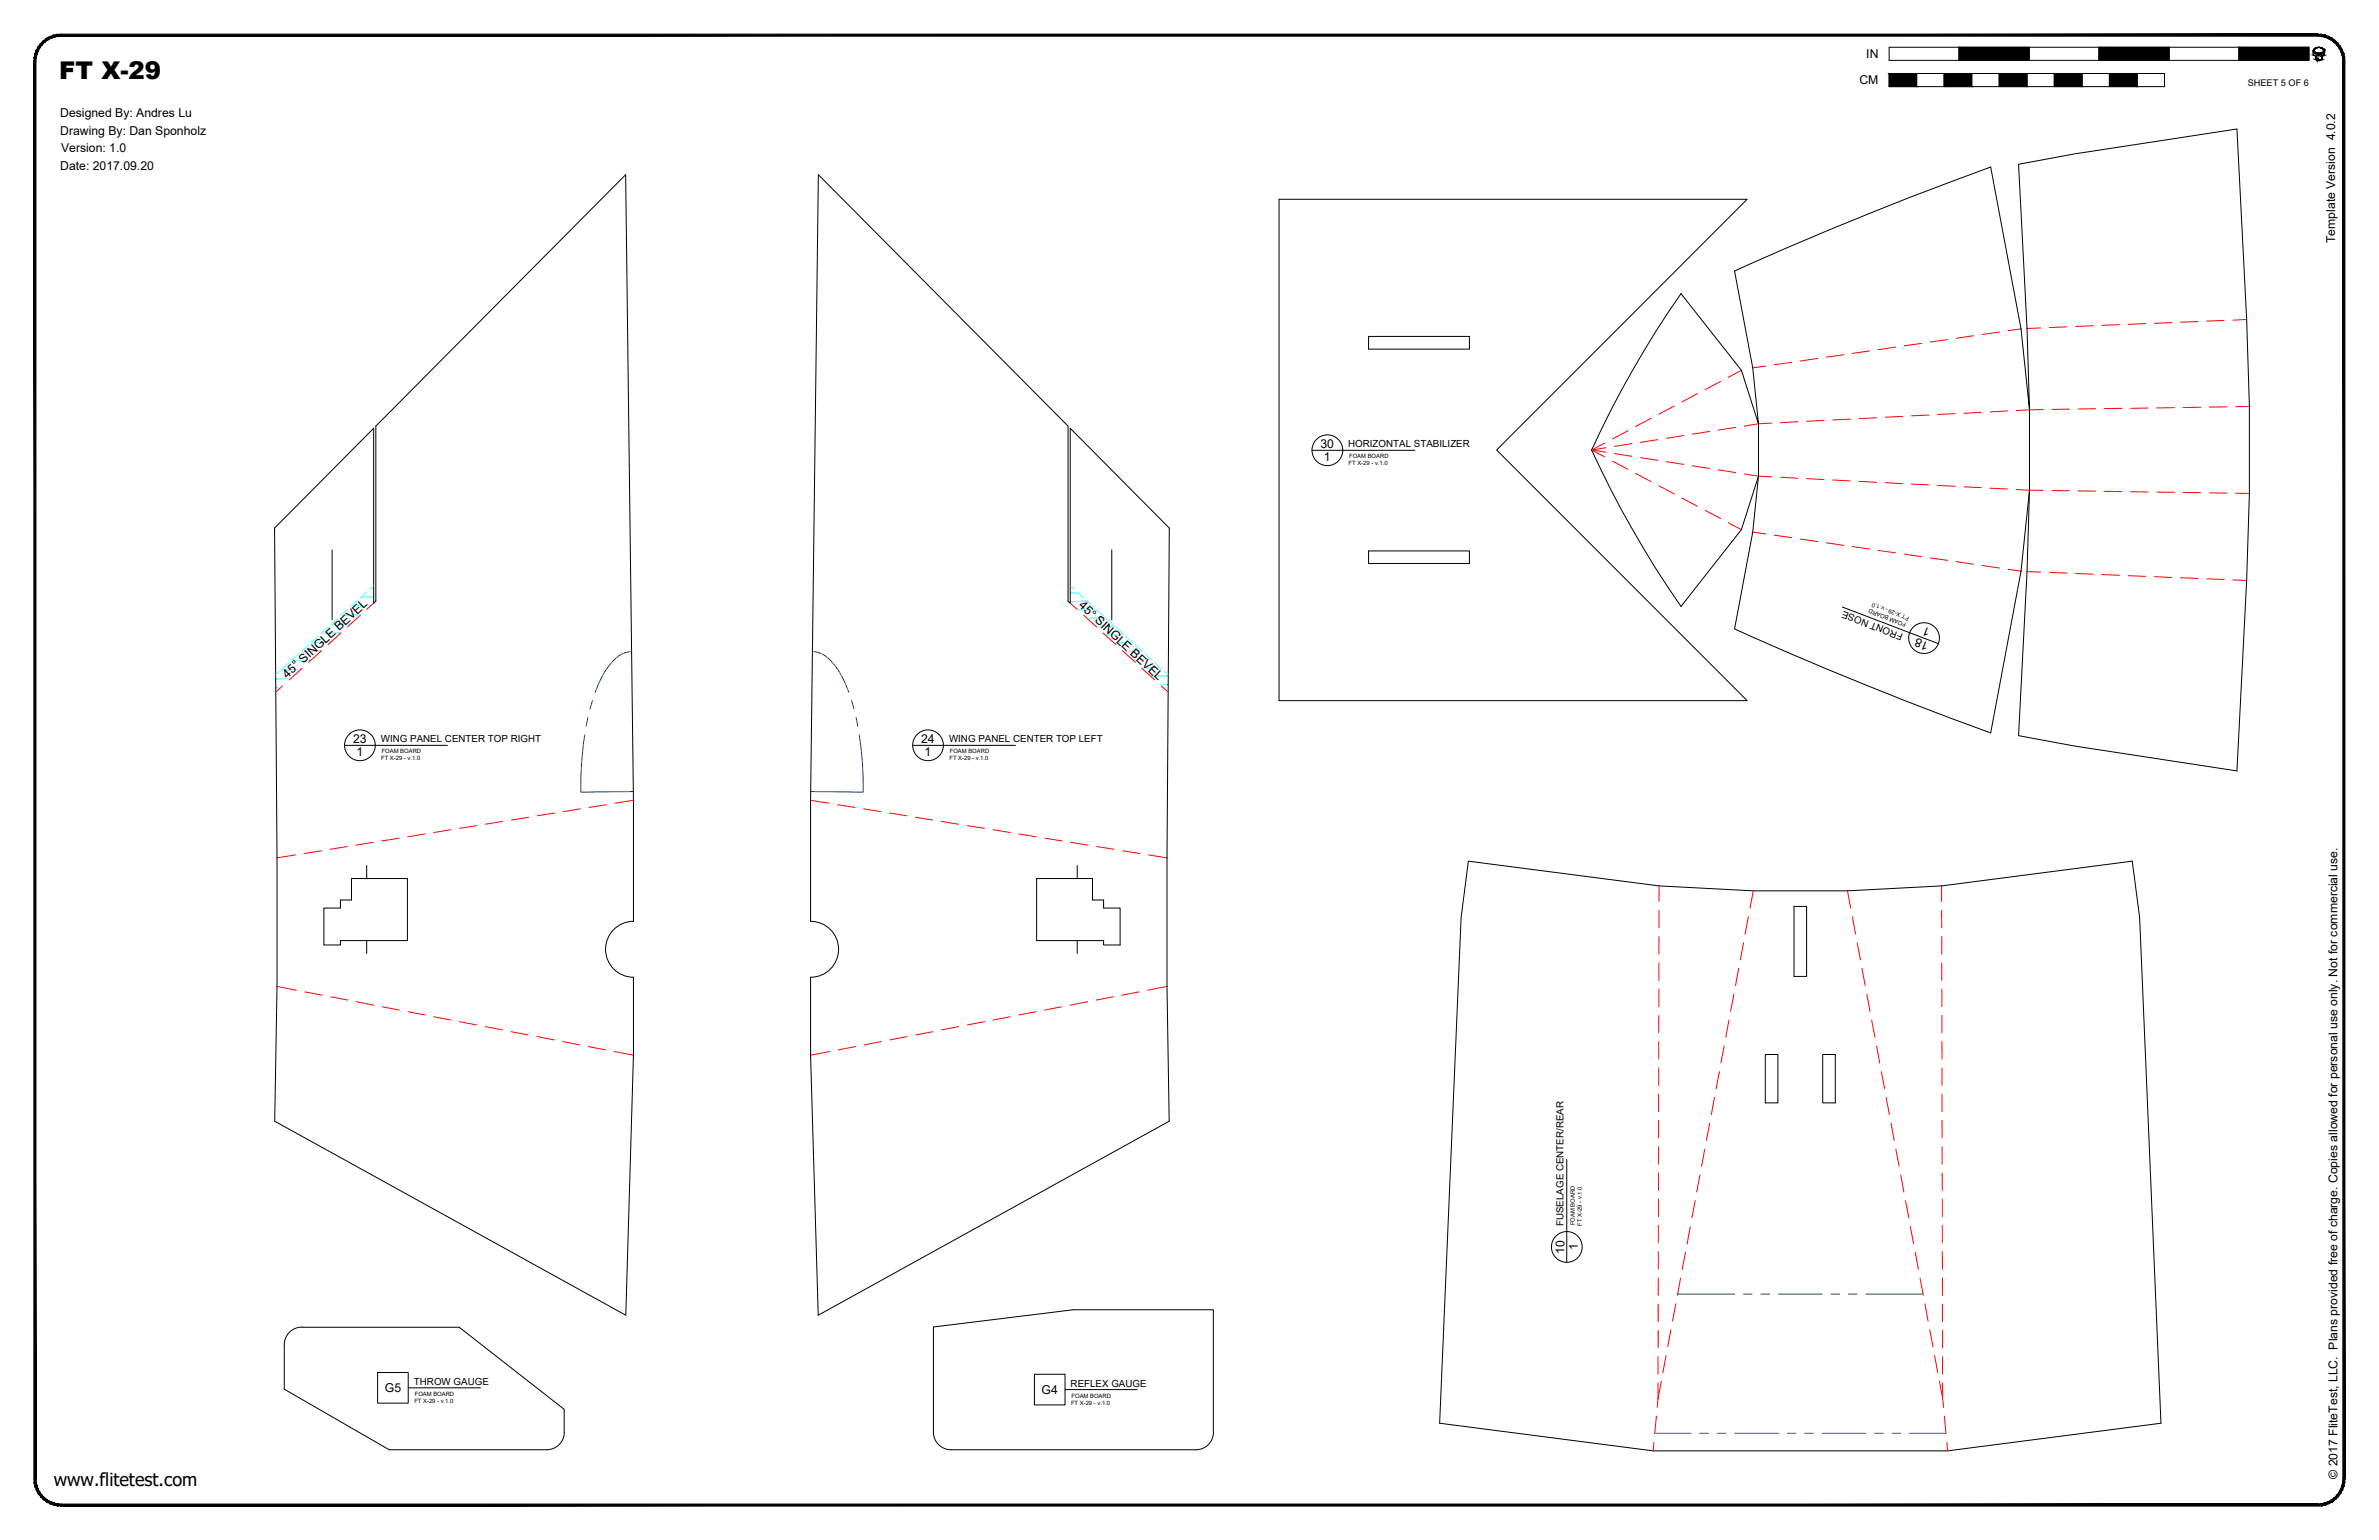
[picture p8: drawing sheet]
<svg xmlns="http://www.w3.org/2000/svg" width="864mm" height="559mm" viewBox="0 0 864 559" stroke-linecap="round" stroke-linejoin="round" font-family="sans-serif">
<defs><g id="words">
<text font-size="8.9" x="21.5" y="28.8">FT X-29</text>
<text font-size="6.6" x="19.5" y="539.1">www.flitetest.com</text>
<g font-size="4.4">
<text x="677.5" y="21.1">IN</text>
<text x="675" y="30.6">CM</text>
<text x="21.9" y="42.5">Designed By: Andres Lu</text>
<text x="21.9" y="48.9">Drawing By: Dan Sponholz</text>
<text x="22.2" y="55.2">Version: 1.0</text>
<text x="21.9" y="61.6">Date: 2017.09.20</text>
<text x="847.7" y="88.2" transform="rotate(-90 847.7 88.2)">Template Version 4.0.2</text>
<text x="479.3" y="162.6">30</text>
<text x="480.6" y="167.4">1</text>
<text x="391.3" y="220.1" transform="rotate(43 391.3 220.1)">45° SINGLE BEVEL</text>
<text x="700.5" y="233.2" transform="rotate(-159 700.5 233.2)">18</text>
<text x="701" y="228.3" transform="rotate(-159 701 228.3)">1</text>
<text x="104.3" y="246.2" transform="rotate(-42 104.3 246.2)">45° SINGLE BEVEL</text>
<text x="128.1" y="269.7">23</text>
<text x="334.4" y="269.7">24</text>
<text x="129.4" y="274.4">1</text>
<text x="335.6" y="274.4">1</text>
<text x="567.9" y="455" transform="rotate(-90 567.9 455)">10</text>
<text x="572.7" y="453.7" transform="rotate(-90 572.7 453.7)">1</text>
<text x="139.7" y="505.2">G5</text>
<text x="378.1" y="505.8">G4</text>
<text x="848.5" y="536.6" transform="rotate(-90 848.5 536.6)">© 2017 FliteTest, LLC. Plans provided free of charge. Copies allowed for personal use only. Not for commercial use.</text>
</g>
<g font-size="3.5">
<text x="489.4" y="162.3">HORIZONTAL STABILIZER</text>
<text x="690.9" y="229.9" transform="rotate(-159 690.9 229.9)">FRONT NOSE</text>
<text x="138.3" y="269.3">WING PANEL CENTER TOP RIGHT</text>
<text x="344.5" y="269.3">WING PANEL CENTER TOP LEFT</text>
<text x="567.6" y="444.9" transform="rotate(-90 567.6 444.9)">FUSELAGE CENTER/REAR</text>
<text x="150.3" y="502.4">THROW GAUGE</text>
<text x="388.7" y="503.1">REFLEX GAUGE</text>
</g>
<text font-size="3.3" x="816" y="31.1">SHEET 5 OF 6</text>
<g font-size="2.1">
<text x="489.8" y="166.3">FOAM BOARD</text>
<text x="489.6" y="168.9">FT X-29 - v.1.0</text>
<text x="692.1" y="226" transform="rotate(-159 692.1 226)">FOAM BOARD</text>
<text x="693.1" y="223.7" transform="rotate(-159 693.1 223.7)">FT X-29 - v.1.0</text>
<text x="138.4" y="275.9">FT X-29 - v.1.0</text>
<text x="138.6" y="273.4">FOAM BOARD</text>
<text x="344.6" y="275.9">FT X-29 - v.1.0</text>
<text x="344.8" y="273.4">FOAM BOARD</text>
<text x="571.7" y="444.5" transform="rotate(-90 571.7 444.5)">FOAM BOARD</text>
<text x="574.2" y="444.7" transform="rotate(-90 574.2 444.7)">FT X-29 - v.1.0</text>
<text x="150.4" y="509">FT X-29 - v.1.0</text>
<text x="150.6" y="506.5">FOAM BOARD</text>
<text x="388.8" y="509.7">FT X-29 - v.1.0</text>
<text x="389" y="507.2">FOAM BOARD</text>
</g>
</g></defs>
<!-- layer: 01 CUT -->
<g fill="none" stroke="#000" stroke-width=".36">
<path d="M227.1 63.4l2.8 227 .1 43.9a10.1 10.1 0 0 0-10.2 10.2 10.1 10.1 0 0 0 10.2 10.1l-.1 28.3-2.7 94.3-127.5-70.4 .9-48.9v-46.6l-.9-119.7 35.9-36.2v63.5l.8-.8v-63.5zM464.3 72.3h169.9l-90.9 91 90.9 90.9h-169.9zM496.8 122.1h36.6v4.6h-36.6zM638.3 153.8v19M736.7 148.7v29.2M638.3 172.8l-6.2 19.4-21.9 27.9a376.5 376.5 0 0 1-32.4-56.8 370.2 370.2 0 0 1 32.4-56.8l21.9 27.9 6.2 19.4-2-20.3-6.6-35.1a1286.7 1286.7 0 0 1 92.9-37.8l11 58.7 3.1 29.4-.9-29.5-3-59.6 20.3-3.8 58.9-9 3.6 69.1 .9 31.6v31.6l-.9 31.5-3.6 69.1-58.9-9-20.3-3.8 3-59.5 .9-29.5M638.3 172.8l-2 20.3-6.6 35.1a1286.7 1286.7 0 0 0 92.9 37.7l11-58.6 3.1-29.4M120.6 199.5v25.4M403.6 199.5v25.4M496.8 199.9h36.6v4.6h-36.6zM127.6 318.8h20.3v22.5h-24.3v1.6h-6v-13.4h6v-2.9h4zM133.1 314.1v4.7"/>
<path d="M376.3 318.8h20.3v7.8h4v2.9h6v13.4h-6v-1.6h-24.3zM391 314.1v4.7M533 312.5l69.3 9 34.2 1.7h34.1l34.2-1.7 69.2-9 2.7 20.5 7.8 183.4-77.5 10.1h-106.9l-77.5-10.1 7.8-183.4zM294.2 334.3v-43.9l2.9-227 90.6 91.2v63.5l.8 .8v-63.5l36 36.2-.9 119.7v46.6l.8 48.9-127.4 70.4-2.8-94.3v-28.3M294.3 334.3a10.1 10.1 0 0 1 10.1 10.2 10.1 10.1 0 0 1-10.1 10.1M651.2 328.9h4.6v25.4h-4.6zM133.1 341.3v4.7M391 341.3v4.7M640.8 382.6h4.6v17.6h-4.6zM661.7 382.6h4.5v17.6h-4.5zM109.5 481.6h57.2l38.1 29.8v8.3M109.6 481.6a6.4 6.4 0 0 0-6.4 6.3v16.2l38.1 22h57.1a6.4 6.4 0 0 0 6.4-6.4"/>
<path d="M338.8 519.7v-38.2l50.8-6.2h50.8v44.4M338.8 519.7a6.4 6.4 0 0 0 6.4 6.4h88.9M440.5 519.7a6.4 6.4 0 0 1-6.4 6.4"/>
</g>
<!-- layer: 02 SCORE -->
<g fill="none" stroke="#f00" stroke-width=".36">
<path d="M733.6 119.3l-4.7 .7M740.8 119l-5 .2M750.3 118.6l-6.3 .2M759.8 118.2l-6.3 .3M769.4 117.8l-6.4 .3M778.9 117.4l-6.4 .3M788.4 117.1l-6.3 .2M797.9 116.7l-6.4 .2M807.4 116.3l-6.3 .2M815.6 115.9l-5 .3M624.6 138.4l-5.6 3M632.1 134.4l-4.7 2.5"/>
<path d="M641 132.8l-4.7 .7M650.4 131.4l-6.3 .9M659.8 130.1l-6.3 .9M669.3 128.7l-6.3 .9M678.7 127.3l-6.3 .9M688.1 125.9l-6.3 1M697.5 124.6l-6.3 .9M707 123.2l-6.3 .9M716.4 121.8l-6.3 1M725.8 120.5l-6.3 .9M591 156.3l-5.6 3M599.4 151.8l-5.7 3"/>
<path d="M601.8 159.5l-6.3 1M607.8 147.3l-5.6 3M611.2 158l-6.2 1M616.2 142.9l-5.6 2.9M620.6 156.6l-6.3 .9M630.1 155.1l-6.3 1M643.2 153.5l-4.9 .3-5.1 .8M652.6 153l-6.3 .4M662.2 152.5l-6.4 .4M671.7 152.1l-6.4 .3M681.2 151.6l-6.3 .3M690.7 151.1l-6.3 .3"/>
<path d="M700.2 150.6l-6.3 .3M709.7 150.1l-6.3 .3M719.3 149.6l-6.4 .4M728.7 149.1l-6.3 .4M741.7 148.6l-9.8 .4M751.2 148.5l-6.3 .1M760.7 148.3l-6.3 .1M770.3 148.2l-6.4 .1M779.8 148.1l-6.4 .1M789.3 147.9l-6.3 .1M798.8 147.8l-6.3 .1M808.4 147.6l-6.4 .1"/>
<path d="M816.5 147.5l-5 .1M582.5 160.8l-4.7 2.5 4.7 2.5M583 162.5l-5.2 .8 5.2 .8M585.4 167.3l5.6 3M586.1 164.6l6.3 1M592.4 161l-6.3 1M593.7 171.8l5.7 3M595.5 166.1l6.3 .9M602.2 176.2l5.6 3M605 167.5l6.2 1M614.3 169l6.3 1M623.8 170.5l6.3 1"/>
<path d="M633.2 172l5.1 .8 4.9 .2M646.3 173.2l6.3 .3M655.8 173.7l6.4 .3M665.3 174.2l6.4 .3M674.9 174.7l6.3 .3M684.4 175.2l6.3 .3M693.9 175.7l6.3 .3M703.4 176.1l6.3 .3M712.9 176.6l6.4 .3M722.4 177.1l6.3 .3M731.9 177.6l9.8 .3M744.9 178l6.3 .1"/>
<path d="M754.4 178.1l6.3 .1M763.9 178.3l6.4 .1M773.4 178.4l6.4 .1M783 178.6h6.3M792.5 178.7l6.3 .1M802 178.8l6.4 .1M811.5 179l5 .1M610.6 180.7l5.6 3M619 185.2l5.6 3M627.4 189.7l4.7 2.5M636.3 193.1l4.7 .7M644.1 194.2l6.3 .9"/>
<path d="M653.5 195.6l6.3 .9M663 196.9l6.3 1M672.4 198.3l6.3 .9M681.8 199.7l6.3 .9M135.6 218.9l-2.4 2.2M388.5 218.9l2.5 2.2M691.2 201.1l6.3 .9M700.7 202.4l6.3 .9M710.1 203.8l6.3 .9M719.5 205.2l6.3 .9M728.9 206.6l4.7 .7M735.8 207.4l5 .2"/>
<path d="M744 207.7l6.3 .3M753.5 208.1l6.3 .2M763 208.5l6.4 .2M772.5 208.9l6.4 .2M782.1 209.2l6.3 .3M791.5 209.6l6.4 .3M801.1 210l6.3 .3M810.6 210.4l5 .2M116.7 236.1l-4.7 4.2M123.8 229.7l-4.7 4.2M130.8 223.2l-4.7 4.3M393.4 223.2l4.7 4.3"/>
<path d="M400.4 229.7l4.7 4.2M407.5 236.1l4.7 4.2M102.6 248.9l-2.5 2.3M109.7 242.5l-4.7 4.2M414.5 242.5l4.7 4.2M421.5 248.9l2.6 2.3M173.1 299.6l-6.3 1M182.5 298l-6.3 1.1M191.9 296.6l-6.3 .9M201.3 295l-6.3 1M210.7 293.5l-6.3 1M220.1 292l-6.3 1"/>
<path d="M229.9 290.4l-6.6 1M294.2 290.4l6.7 1M304.1 292l6.3 1M313.5 293.5l6.2 1M322.9 295l6.3 1M332.3 296.6l6.2 .9M341.7 298l6.3 1.1M351.1 299.6l6.2 1M107.3 310.2l-6.7 1.1M116.7 308.7l-6.3 1M126.1 307.2l-6.3 1M135.5 305.6l-6.3 1.1"/>
<path d="M144.9 304.1l-6.3 1M154.3 302.6l-6.3 1M163.7 301.1l-6.3 1M360.5 301.1l6.3 1M369.9 302.6l6.3 1M379.3 304.1l6.3 1M388.7 305.6l6.3 1.1M398.1 307.2l6.3 1M407.5 308.7l6.3 1M416.9 310.2l6.7 1.1M602.2 339.9v6.3M602.2 330.3v6.4"/>
<path d="M602.3 321.5l-.1 5.7M634.7 332.7l-1.2 6.2M636.5 323.2l-1.2 6.3M670.6 323.2l1.2 6.3M672.4 332.7l1.2 6.2M704.8 330.3l.1 6.4M704.8 321.5v5.7M704.9 339.9v6.3M100.6 357.9l7 1.4M110.7 359.9l6.2 1.2M413.5 359.9l-6.2 1.2M423.6 357.9l-7 1.4"/>
<path d="M602.2 349.4v6.3M602.2 358.9v6.4M631.2 351.4l-1.2 6.2M632.9 342l-1.2 6.3M674.2 342l1.2 6.3M675.9 351.4l1.2 6.2M704.9 349.4v6.3M704.9 358.9v6.4M120.1 361.7l6.2 1.2M129.4 363.5l6.2 1.2M138.8 365.3l6.2 1.2M148.1 367.1l6.2 1.2"/>
<path d="M157.5 368.9l6.2 1.2M166.8 370.7l6.2 1.2M176.2 372.5l6.2 1.2M185.5 374.3l6.2 1.2M194.9 376.1l6.2 1.2M204.2 377.9l6.3 1.3M213.6 379.8l6.2 1.1M310.6 379.8l-6.2 1.1M319.9 377.9l-6.2 1.3M329.3 376.1l-6.2 1.2M338.6 374.3l-6.2 1.2M348 372.5l-6.2 1.2"/>
<path d="M357.4 370.7l-6.3 1.2M366.7 368.9l-6.2 1.2M376.1 367.1l-6.2 1.2M385.4 365.3l-6.2 1.2M394.8 363.5l-6.2 1.2M404.1 361.7l-6.2 1.2M602.1 378v6.3M602.2 368.4l-.1 6.4M625.9 379.5l-1.2 6.2M627.6 370.1l-1.1 6.3M629.4 360.8l-1.2 6.2M677.7 360.8l1.1 6.2"/>
<path d="M679.4 370.1l1.2 6.3M681.2 379.5l1.2 6.2M704.9 368.4v6.4M704.9 378l.1 6.3M223 381.5l6.9 1.4M301.2 381.5l-7 1.4M602.1 397v6.4M602.1 387.5v6.3M622.4 398.2l-1.2 6.3M624.2 388.8l-1.2 6.3M682.9 388.8l1.2 6.3M684.7 398.2l1.2 6.3"/>
<path d="M705 387.5v6.3M705 397v6.4M602.1 406.5v6.4M602.1 416.1l-.1 6.3M618.8 417l-1.1 6.2M620.6 407.6l-1.2 6.2M686.5 407.6l1.1 6.2M688.2 417l1.2 6.2M705 406.5v6.4M705 416.1v6.3M602 425.6v6.3M602 435.1v6.4"/>
<path d="M615.4 435.7l-1.2 6.2M617.1 426.3l-1.2 6.2M690 426.3l1.1 6.2M691.7 435.7l1.2 6.2M705 425.6l.1 6.3M705.1 435.1v6.4M602 444.6v6.4M602 454.2v6.3M611.9 454.4l-1.2 6.2M613.6 445l-1.2 6.3M693.5 445l1.2 6.3M695.3 454.4l1.1 6.2"/>
<path d="M705.1 454.2v6.3M705.1 444.6v6.4M601.9 473.2v6.4M602 463.7l-.1 6.3M608.3 473.1l-1.2 6.3M610.1 463.7l-1.2 6.3M697 463.7l1.2 6.3M698.8 473.1l1.1 6.3M705.1 463.7v6.3M705.1 473.2v6.4M601.9 492.3v6.3M601.9 482.7v6.4"/>
<path d="M604.8 491.8l-1.2 6.3M606.5 482.5l-1.1 6.2M700.5 482.5l1.2 6.2M702.2 491.8l1.2 6.3M705.2 482.7v6.4M705.2 492.3v6.3M601.3 513.9l-.6 6.3M601.9 501.8v5.7M601.9 507.5l-.3 3.2M603.1 501.2l-1.2 6.3M704 501.2l1.2 6.3M705.2 501.8v5.7"/>
<path d="M705.2 507.5l.3 3.2M705.8 513.9l.6 6.3M600.4 523.3l-.3 3.2M706.7 523.3l.3 3.2"/>
</g>
<!-- layer: 03 CREASE -->
<g fill="none" stroke="#00f" stroke-width=".36">
<path d="M229.3 236.4a11.4 11.4 0 0 0-8.8 5.9l-2.9 5-1.5 3.9M294.9 236.4a11.4 11.4 0 0 1 8.8 5.9l2.8 5 1.6 3.9M215.1 254.2l-.9 3.1M309.1 254.2l.9 3.1M212.3 266.6l-1.1 8.7-.4 12.1 19.1-.2M213.4 260.3l-.6 3.2M310.8 260.3l.6 3.2M311.9 266.6l1 8.7 .4 12.1-19-.2M609 469.5h20.7M632.9 469.5h3.2M639.2 469.5h3.2M645.6 469.5h15.9"/>
<path d="M664.6 469.5h3.2M671 469.5h3.2M677.3 469.5h20.8M600.7 520.1h13.1M617 520.1h3.2M623.4 520.1h3.1M629.7 520.1h15.9M648.8 520.1h3.1M655.1 520.1h3.2M661.5 520.1h15.8M680.5 520.1h3.2M686.9 520.1h3.1"/>
<path d="M693.2 520.1h13.2"/>
</g>
<!-- layer: 23 NOTES -->
<g fill="none" stroke="#000" stroke-width=".36">
<path d="M476.3 163.4h37.3M668.8 220.3l34.8 13.2M125.1 270.5h37.3M331.3 270.5h37.3M568.7 420.7v37.3M137.1 498h11.1v11.1h-11.1zM375.5 498.7h11.1v11.1h-11.1zM148.2 503.6h26.2M386.6 504.2h26.2"/>
<circle cx="481.8" cy="163.4" r="5.6"/>
<circle cx="698.5" cy="231.5" r="5.6"/>
<circle cx="130.7" cy="270.4" r="5.6"/>
<circle cx="336.9" cy="270.4" r="5.6"/>
<circle cx="568.8" cy="452.5" r="5.6"/>
</g>
<!-- layer: 04 BEVEL -->
<g fill="none" stroke="#0ff" stroke-width=".36">
<path d="M129.6 218l-2.3 2.2M133.2 214.8l-2.4 2.2M134.7 219.7l-7.2 .3M134.7 213.4h.9M135.6 216.5l-4.5 .2M135.6 212.6l-1.3 1.2M388.5 212.6l1.4 1.2M391 214.8l2.4 2.2M391.3 215.1l-2.8 .1M394.6 218l2.3 2.2M394.6 218.1l-6.1 .3M108.4 237.3l-2.3 2.1"/>
<path d="M112 234l-2.4 2.2M112.9 239.6l-7.2 .2M115.5 230.9l-2.3 2.1M116.5 236.2l-7.2 .3M119.1 227.6l-2.4 2.2M120.2 233l-7.2 .2M122.6 224.4l-2.4 2.2 7.2-.2M123.8 229.6l-7.2 .3M126.1 221.2l-2.4 2.2M131.1 223l-7.3 .3M397.9 221.1l-6.5 .3M398.1 221.2l2.4 2.2"/>
<path d="M401.3 224.1l-6.6 .3M401.6 224.4l2.4 2.2M404.5 227.1l-6.5 .3M405.1 227.6l2.4 2.2M407.9 230.1l-6.6 .4M408.6 230.9l2.4 2.1M411.2 233.1l-6.6 .4M412.2 234l2.4 2.2M414.5 236.1l-6.6 .4M415.7 237.3l2.4 2.1M417.8 239.1l-6.6 .4M101.4 243.7l-1.3 1.2"/>
<path d="M102 249.5h-1.9M104.9 240.4l-2.3 2.2M105.6 246.2l-5.5 .1M109.2 242.9l-7.1 .2M419.3 240.4l2.3 2.2M421.1 242.1l-6.5 .4M422.8 243.7l1.3 1.2M424.1 248.3l-3 .2M424.1 245.2l-6.3 .3"/>
</g>
<!-- layer: 21 FULL-SIZE -->
<path d="M685.8 17.1h25.4v4.8h-25.4zM711.2 17.1h25.4v4.8h-25.4zM736.6 17.1h25.4v4.8h-25.4zM762 17.1h25.4v4.8h-25.4zM787.4 17.1h25.4v4.8h-25.4zM812.8 17.1h25.4v4.8h-25.4zM840.1 18.8l1.3 .4 .2 .3 1.9-.7v.3l-1.7 1.2-1.7-1.2zM840.1 17.8a2.16 2.16 0 0 1 3.7 .9v1.3l-.9 .3v1.3l-1.1 .3-1.2-.3v-1.3l-.8-.3v-1.6zM840.1 18a2.05 2.05 0 0 1 3.6 .7v1.3l-.9 .3v1.2l-1 .3-.1-.3v.3l-.2-.5-.3 .4v-.5l-.2 .4v-.6l-.3 .5v-1.2l-.9-.3zM685.8 26.7h9.9v4.7h10.1v-4.7h9.9v4.7h10.1v-4.7h10v4.7h10v-4.7h10v4.7h9.9v-4.7h10.1v4.7h9.9v-4.7h-9.9v4.7h-10.1v-4.7h-9.9v4.7h-10v-4.7h-10v4.7h-10v-4.7h-10.1v4.7h-9.9v-4.7h-10.1v4.7h-9.9z" fill="none" stroke="#000" stroke-width=".36"/>
<g fill="#000" stroke="#000" stroke-width=".36">
<path d="M840.1 18.8l1.1 .3h-1.1zM840.4 17.6l-.2 .1zM840.7 19.5h2.1l-1 .8zM841.4 17.2h.7zM842.4 19.1l1.1-.3v.3zM843.5 20h.3zM841.4 21.8h.7zM842.5 21.6h.4zM842.8 20.3h.3z"/>
<path d="M20.8 12.5l1.4-.1v.7zM20.8 12.5l.1 .7 1.3-.1zM19.4 12.8l1.4-.3 .1 .7zM19.4 12.8l.2 .7 1.3-.3zM18.1 13.3l1.3-.5 .2 .7zM18.1 13.3l.3 .7 1.2-.5zM16.9 13.9l1.2-.6 .3 .7zM16.9 13.9l.4 .7 1.1-.6zM15.7 14.8l1.2-.9 .4 .7zM15.7 14.8l.5 .6 1.1-.8zM15.7 14.8l.5 .6-1.5 .4zM14.7 15.8l.6 .5 .9-.9zM14.7 15.8l.6 .5-1.4 .6zM13.9 16.9l.6 .4 .8-1zM13.9 16.9l.6 .4-1.3 .9zM13.2 18.2l.7 .3 .6-1.2zM13.2 18.2l.7 .3-1.2 1zM12.7 19.5l.7 .2 .5-1.2zM12.7 19.5l.7 .2-1 1.2zM13.4 19.7l-1 1.2 .7 .1zM12.4 20.9l.7 .1-.8 1.3zM13.1 21l-.8 1.3h.7z"/>
<path d="M711.2 17.1l25.4 4.8v-4.8zM711.2 17.1l25.4 4.8h-25.4z"/>
<path d="M762 17.1l25.4 4.8v-4.8zM762 17.1l25.4 4.8h-25.4z"/>
<path d="M812.8 17.1l25.4 4.8v-4.8zM812.8 17.1l25.4 4.8h-25.4z"/>
<path d="M839.8 18.7v1.3zM839.8 18.7v1.3z"/>
<path d="M839.8 20h.2zM839.8 20h.2z"/>
<path d="M839.8 18.4v.3zM839.8 18.4v.3z"/>
<path d="M839.9 18.2v.2zM839.9 18.2l-.1 .2z"/>
<path d="M840.7 17.4h.2zM840.5 17.5l.2-.1z"/>
<path d="M840.1 19.1l1.3 .1zM840.1 19.1l1.3 .1z"/>
<path d="M840.9 17.3h.4zM840.7 17.4l.2-.1zM840.7 17.4h.2zM840.7 17.4h.2z"/>
<path d="M22.2 13.1h819.2v-.7zM22.2 12.4h819.2l-819.2 .7z"/>
<path d="M840.2 19.2l1.2 .1zM840.2 19.2l1.2 .1z"/>
<path d="M840.4 19.3l1.2 .2zM840.4 19.3l1.2 .2z"/>
<path d="M841 17.2h.5zM840.9 17.3h.4z"/>
<path d="M841.1 17.2h.5zM841 17.2h.5z"/>
<path d="M841.4 17.2h1.1zM841.1 17.2h1.4z"/>
<path d="M842 17.2h.5zM842 17.2h.5z"/>
<path d="M842 17.2l.6 .1zM842 17.2l.6 .1z"/>
<path d="M842.3 17.3l.5 .1zM842.3 17.3l.5 .1z"/>
<path d="M842.6 17.4h.3zM842.6 17.4h.3z"/>
<path d="M842.6 17.4l.5 .1zM842.6 17.4l.5 .1z"/>
<path d="M842.9 17.5l.3 .1zM842.9 17.5l.3 .1z"/>
<path d="M842.1 19.3l.7 .2 .3-.2zM842.1 19.3l.7 .2h-.8z"/>
<path d="M843 17.6l.3 .1zM843 17.6l.3 .1z"/>
<path d="M843.2 17.7l.2 .1zM843.2 17.7l.2 .1z"/>
<path d="M842.1 19.2h1.3zM842.1 19.2l1 .1z"/>
<path d="M843.3 17.8l.2 .1zM843.3 17.8l.2 .1z"/>
<path d="M842.4 19.1h1.1zM842.1 19.2h1.3z"/>
<path d="M843.4 17.9l.2 .2zM843.4 17.9l.2 .2z"/>
<path d="M843.6 18.2l.1 .2zM843.6 18.2l.1 .2z"/>
<path d="M843.7 18.4l.1 .3zM843.7 18.4l.1 .3z"/>
<path d="M843.7 18.7l.1 1.3zM843.7 18.7l.1 1.3z"/>
<path d="M12.3 22.3l.7 514.3v-514.3zM12.3 22.3l.7 514.3h-.7z"/>
<path d="M685.8 26.7l9.9 4.7v-4.7zM685.8 26.7l9.9 4.7h-9.9z"/>
<path d="M705.8 26.7l9.9 4.7v-4.7zM705.8 26.7l9.9 4.7h-9.9z"/>
<path d="M725.8 26.7l10 4.7v-4.7zM725.8 26.7l10 4.7h-10z"/>
<path d="M745.8 26.7l10 4.7v-4.7zM745.8 26.7l10 4.7h-10z"/>
<path d="M765.7 26.7l10.1 4.7v-4.7zM765.7 26.7l10.1 4.7h-10.1z"/>
<path d="M839.8 20l.9 .3zM839.8 20l.9 .3z"/>
<path d="M840.4 20.3h.3zM840.4 20.3h.3z"/>
<path d="M840.6 20.3l.1 1.2zM840.6 20.3l.1 1.2z"/>
<path d="M840.6 21.5l.2 .1zM840.6 21.5l.2 .1z"/>
<path d="M840.8 21l.2 .5zM840.8 21l.2 .5z"/>
<path d="M840.6 21.6h.4zM840.6 21.6h.4zM840.6 21.6h.4zM840.6 21.6h.4z"/>
<path d="M840.6 21.6h.4zM840.6 21.6h.4z"/>
<path d="M840.6 21.6l.5 .1zM840.6 21.6l.5 .1z"/>
<path d="M841.1 21.2l.1 .4zM841.1 21.2l.1 .4z"/>
<path d="M840.7 21.7h.5zM840.7 21.7h.5z"/>
<path d="M840.9 21.7h.5zM840.9 21.7h.5z"/>
<path d="M841.4 21.3l.1 .4zM841.4 21.3l.1 .4z"/>
<path d="M841 21.7l.5 .1zM841 21.7l.5 .1z"/>
<path d="M841.1 21.8h.6zM841.1 21.8h.6z"/>
<path d="M841.7 21.5l.1 .3zM841.7 21.5l.1 .3z"/>
<path d="M841.3 21.8h.5zM841.3 21.8h.5z"/>
<path d="M841.9 21.8h.3zM841.8 21.8h.3z"/>
<path d="M842.8 20.3l.1 1.2zM842.8 20.3l.1 1.2z"/>
<path d="M842.2 21.8l.7-.2zM841.9 21.8l.6-.2z"/>
<path d="M843.1 20.3l.7-.3zM842.8 20.3l.7-.3z"/>
<path d="M851.1 20.9l.1 1.4h-.7zM850.4 21l.1 1.3 .6-1.4zM850.8 19.5l.3 1.4-.7 .1zM850.1 19.7l.3 1.3 .4-1.5zM850.3 18.2l.5 1.3-.7 .2zM849.6 18.5l.5 1.2 .2-1.5zM849.6 16.9l.7 1.3-.7 .3zM849 17.3l.6 1.2v-1.6zM848.8 15.8l.8 1.1-.6 .4zM848.3 16.3l.7 1-.2-1.5zM847.8 14.8l1 1-.5 .5zM847.8 14.8l-.5 .6 1 .9zM846.7 13.9l1.1 .9-.5 .6zM846.7 13.9l-.4 .7 1 .8zM845.4 13.3l1.3 .6-.4 .7zM845.4 13.3l-.3 .7 1.2 .6zM844.1 12.8l1.3 .5-.3 .7zM844.1 12.8l-.2 .7 1.2 .5zM842.7 12.5l1.4 .3-.2 .7zM842.7 12.5l-.1 .7 1.3 .3zM841.4 12.4l1.3 .1-.1 .7zM841.4 12.4v.7l1.2 .1z"/>
<path d="M12.3 536.6h.7l-.6 1.4zM13 536.6l-.6 1.4 .7-.1zM12.4 538l.7-.1-.4 1.5zM13.1 537.9l-.4 1.5 .7-.2zM12.7 539.4l.7-.2-.2 1.5zM13.4 539.2l-.2 1.5 .7-.3zM13.2 540.7l.7-.3v1.5zM13.9 540.4v1.5l.6-.4zM13.9 541.9l.6-.4 .2 1.6zM14.5 541.5l.2 1.6 .6-.5zM14.7 543.1l.6-.5 .4 1.5zM15.3 542.6l.4 1.5 .5-.6zM16.2 543.5l.7 1.5-1.2-.9zM16.2 543.5l.7 1.5 .4-.7zM17.3 544.3l.8 1.3-1.2-.6zM17.3 544.3l.8 1.3 .3-.7zM18.4 544.9l1 1.2-1.3-.5zM18.4 544.9l1 1.2 .2-.7zM19.6 545.4l1.2 1-1.4-.3zM19.6 545.4l1.2 1 .1-.7zM20.9 545.7l1.3 .8-1.4-.1zM20.9 545.7l1.3 .8v-.7z"/>
<path d="M850.5 22.3v514.3h.7zM850.5 22.3h.7v514.3z"/>
<path d="M22.2 545.8v.7l819.2-.7zM22.2 546.5l819.2-.7v.7z"/>
<path d="M841.4 545.8l1.3 .6-1.3 .1zM841.4 545.8l1.3 .6-.1-.7zM842.6 545.7l1.5 .4-1.4 .3zM842.6 545.7l1.5 .4-.2-.7zM843.9 545.4l1.5 .2-1.3 .5zM843.9 545.4l1.5 .2-.3-.7zM845.1 544.9l1.6 .1-1.3 .6zM845.1 544.9l1.6 .1-.4-.7zM846.3 544.3l1.5-.2-1.1 .9zM846.3 544.3l1.5-.2-.5-.6zM847.3 543.5l1.5-.4-1 1zM847.3 543.5l1.5-.4-.5-.5zM848.3 542.6l1.3-.7-.8 1.2zM849 541.5l-.7 1.1 1.3-.7zM849 541.5l1.3-.8-.7 1.2zM849.6 540.4l-.6 1.1 1.3-.8zM849.6 540.4l1.2-1-.5 1.3zM850.1 539.2l-.5 1.2 1.2-1zM851.1 538l-.3 1.4-.7-.2zM850.4 537.9l-.3 1.3 1-1.2zM851.2 536.6l-.1 1.4-.7-.1zM850.5 536.6l-.1 1.3 .8-1.3z"/>
</g>
<use href="#words"/>
</svg>
